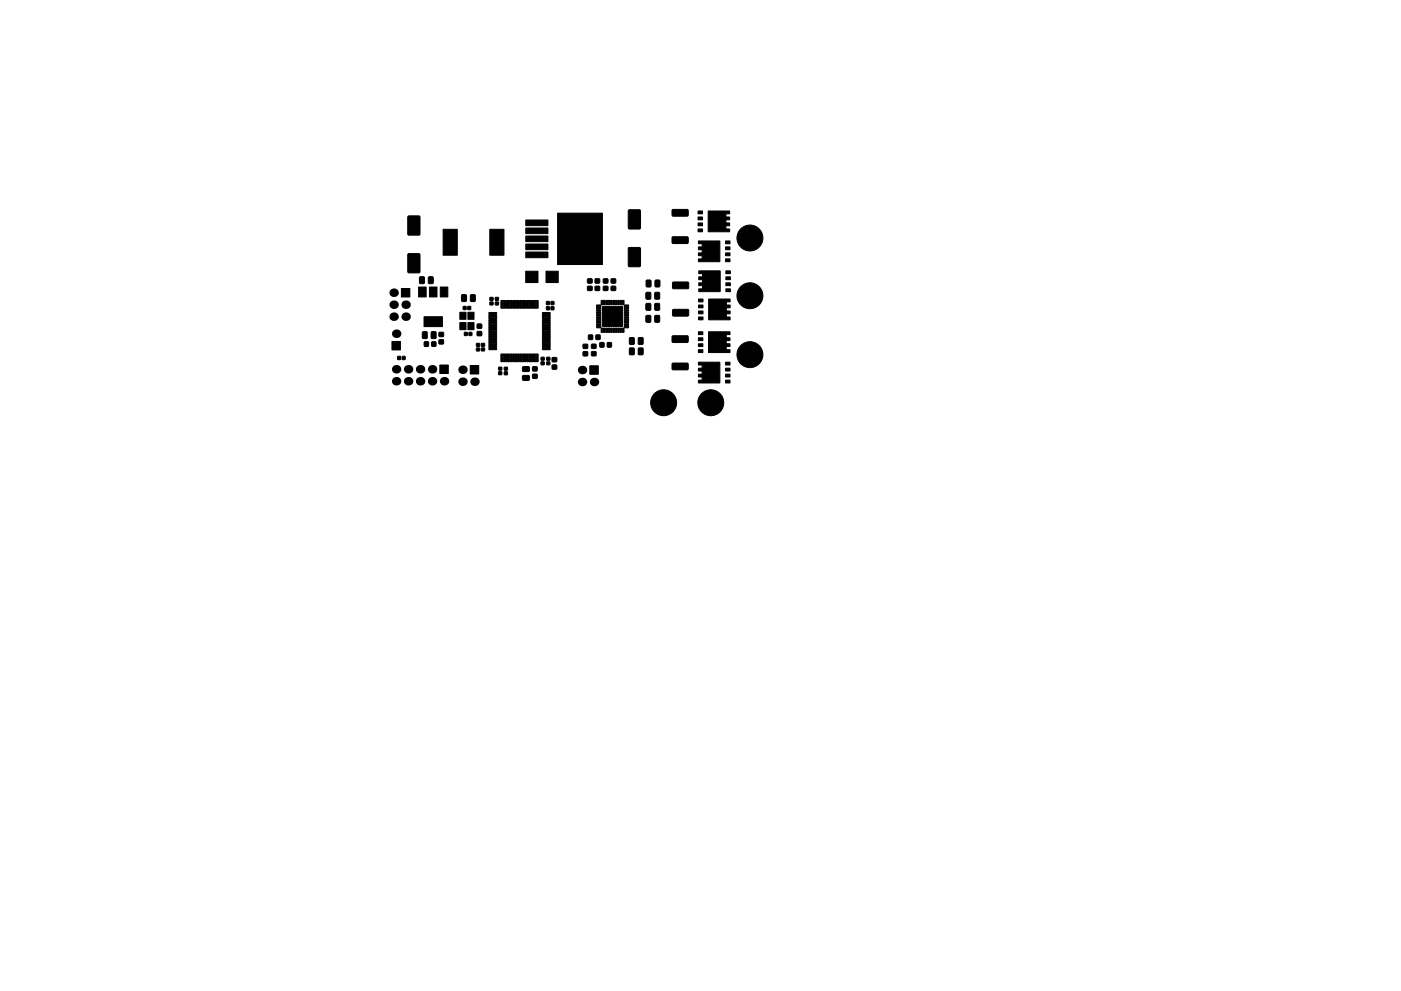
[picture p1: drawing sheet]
<svg xmlns="http://www.w3.org/2000/svg" width="297mm" height="210mm" viewBox="0 0 297 210" stroke-linecap="round" stroke-linejoin="round" font-family="sans-serif">
<g fill="#000" stroke="#000" stroke-width=".21">
<path d="M86.5 53.9l2.3-.1 .2 .1 .1 3.7-.2 .3h-2.2l-.2-.1zM86.5 45.9l2.3-.1 .2 .1 .1 3.7-.2 .3h-2.2l-.2-.1zM89 58.8l.7-.1 .3 .1v1.2l-.1 .2-.9-.1zM90.9 58.8l.7-.1 .2 .1 .1 1.2-.1 .2-1-.1zM94 48.6h3v5.5h-3zM103.8 48.6h3v5.5h-3zM111.5 57.5h2.6v2.4h-2.6zM111.5 53.5h4.7v1.2h-4.7zM111.5 51.8h4.7v1.2h-4.7zM111.5 50.1h4.7v1.2h-4.7zM111.5 48.4h4.7v1.2h-4.7zM111.5 46.7h4.7v1.2h-4.7z"/>
<path d="M115.8 57.5h2.6v2.4h-2.6zM118.2 45.2h9.5v10.9h-9.5zM124.6 59.2h.9v.8h-.9zM126.2 59.2h.9v.8h-.9zM127.9 59.2h.9l.1 .8h-.9zM129.6 59.2h.9v.8h-.9zM133.3 52.6l2.2-.1 .3 .1v3.7l-.1 .3h-2.2l-.3-.1zM133.3 44.6l2.2-.1 .3 .1v3.7l-.1 .3h-2.2l-.3-.1zM137.1 59.5l.7-.1 .2 .1v1.2l-.1 .2-.9-.1zM138.9 59.5l.8-.1 .2 .1v1.2l-.1 .2-.9-.1zM142.6 50.3l3.1-.1 .2 .3v1l-.2 .2h-3l-.2-.3zM142.6 44.5l3.1-.1 .2 .3v1l-.2 .2h-3.1l-.1-.3z"/>
<path d="M142.7 59.9l3.1-.1 .2 .3v1l-.2 .2h-3l-.2-.3zM148 48.6h.9v.6h-.9zM148 47.3h.9v.6h-.9zM148 46h.9v.6h-.9zM148 44.8h.9v.6h-.9zM148.1 51.1h4.5v4.4h-4.5v-.6h.8v-.6h-.8v-.6h.8v-.7h-.8v-.6h.8v-.7h-.8zM150.2 44.8h4.5v.6h-.8v.6h.8v.6h-.8v.7h.8v.6h-.8v.7h.8v.6h-4.5zM153.8 51.1h1v.6h-1zM153.8 52.4h1v.6h-1zM153.8 53.7h1v.6h-1zM153.8 54.9h1v.6h-1zM153.9 57.5h1v.6h-1z"/>
<path d="M153.9 58.7h1v.6h-1zM84.3 75.6h.6v.7h-.6zM83.1 72.4h1.8v1.8h-1.8zM85.1 61.2h1.8v1.8h-1.8zM85.3 75.6h.6v.7h-.6zM88.7 60.9h1.7v2.1h-1.7zM89.9 67.2h3.9v2.1h-3.9zM89.6 70.4l.7-.1 .3 .2v1.1l-.1 .2-.9-.1zM90 72.5l.8 .1v.9l-.8-.1zM91.1 60.9h1.6v2.1h-1.6zM91.5 70.4l.7-.1 .2 .2 .1 1.1-.1 .2-1-.1zM91.6 72.5l.8 .1v.9l-.9-.1z"/>
<path d="M93.3 77.4h1.8v1.8h-1.8zM93.4 60.9h1.6v2.1h-1.6zM93.1 70.5h.9v.9h-.9zM93.1 72.1h.9v.8l-.9 .1zM97.5 68.4h1.3v1.5h-1.3zM97.5 66.2h1.3v1.5h-1.3zM97.9 62.6l.7-.1 .3 .1v1.1l-.1 .2h-.9zM98.2 65h.6v.7h-.6zM98.5 70.5h.6v.7h-.6zM99.2 66.2h1.3v1.5h-1.3zM99.2 68.4h1.3v1.5h-1.3zM99.2 65h.6v.7h-.6z"/>
<path d="M99.7 77.5h1.8v1.8h-1.8zM99.4 70.5h.6v.7h-.6zM99.8 62.6l.7-.1 .2 .1 .1 1.1-.1 .2h-.9zM101 73.8h.7v.6h-.7zM101 72.9h.7v.6h-.7zM101.2 68.8h.9v.8h-.9zM101.2 70.4l.9-.1v.9h-.9zM102.1 73.8h.6v.6h-.6zM102.1 72.9h.6v.5l-.6 .1zM103.9 63.1h.6v.6h-.6zM103.9 64.1h.6v.6h-.6zM103.7 73.8h1.5l.1 .3-1.6 .1z"/>
<path d="M103.7 73.3h1.5l.1 .3-1.6 .1zM103.7 72.8h1.5l.1 .3-1.6 .1zM103.7 72.3h1.5l.1 .3-1.6 .1zM103.7 71.8h1.5l.1 .3-1.6 .1zM103.7 71.3h1.5l.1 .3-1.6 .1zM103.7 70.8h1.5l.1 .3-1.6 .1zM103.7 70.3h1.5l.1 .3-1.6 .1zM103.7 69.8h1.5l.1 .3-1.6 .1zM103.7 69.3h1.5l.1 .3-1.6 .1zM103.7 68.8h1.5l.1 .3-1.6 .1zM103.7 68.3h1.5l.1 .3-1.6 .1zM103.7 67.8h1.5l.1 .3-1.6 .1z"/>
<path d="M103.7 67.3h1.5l.1 .3-1.6 .1zM103.7 66.8h1.5l.1 .3-1.6 .1zM103.7 66.3h1.5l.1 .3-1.6 .1zM105 63.1h.7v.6h-.7zM105 64.1h.7v.6h-.7zM105.7 78.9h.7v.6h-.7zM105.7 77.9h.7v.6h-.7zM106.2 63.8h.4l-.1 1.6-.3-.1zM106.2 75.1l.4 .1-.1 1.5h-.3zM106.7 63.8h.4l-.1 1.6-.3-.1zM106.7 75.1l.4 .1-.1 1.5h-.3zM106.9 78.9h.7v.6h-.7z"/>
<path d="M106.9 77.9h.7v.6h-.7zM107.2 63.8h.4l-.1 1.6-.3-.1zM107.2 75.1l.4 .1-.1 1.5h-.3zM107.7 63.8h.4l-.1 1.6-.3-.1zM107.7 75.1l.4 .1-.1 1.5h-.3zM108.2 63.8h.4l-.1 1.6-.3-.1zM108.2 75.1l.4 .1-.1 1.5h-.3zM108.7 63.8h.4l-.1 1.6-.3-.1zM108.7 75.1l.4 .1-.1 1.5h-.3zM109.2 63.8h.4l-.1 1.6-.3-.1zM109.2 75.1l.4 .1-.1 1.5h-.3zM109.7 63.8h.4l-.1 1.6-.3-.1z"/>
<path d="M109.7 75.1l.4 .1-.1 1.5h-.3zM110.2 63.8h.4l-.1 1.6-.3-.1zM110.2 75.1l.4 .1-.1 1.5h-.3zM110.7 63.8h.4l-.1 1.6-.3-.1zM110.7 75.1l.4 .1-.1 1.5h-.3zM111.2 63.8h.4l-.1 1.6-.3-.1zM111.2 75.1l.4 .1-.1 1.5h-.3zM111.7 63.8h.4l-.1 1.6-.3-.1zM111.7 75.1l.4 .1-.1 1.5h-.3zM110.8 79.7h1.3l.1 .9-.2 .1h-1.1l-.1-.3zM110.8 77.8h1.3l.1 .9-.2 .1h-1.1l-.1-.2zM112.2 63.8h.4l-.1 1.6-.3-.1z"/>
<path d="M112.2 75.1l.4 .1-.1 1.5h-.3zM112.7 63.8h.4l-.1 1.6-.3-.1zM112.7 75.1l.4 .1-.1 1.5h-.3zM113.2 63.8h.4l-.1 1.6-.3-.1zM113.2 75.1l.4 .1-.1 1.5h-.3zM112.9 79.4h.9l.1 .8-.9 .1zM112.9 77.8h.9l.1 .9h-.9zM113.7 63.8h.4l-.1 1.6-.3-.1zM113.7 75.1l.4 .1-.1 1.5h-.3zM114.7 76.8h.7v.6h-.7zM114.7 75.8h.7v.6h-.7zM115.9 65.1h.6v.6h-.6z"/>
<path d="M115.9 64h.6v.6h-.6zM115.9 76.8h.7v.6h-.7zM115.9 75.8h.7v.6h-.7zM115 66.3h1.6v.3l-1.5 .1zM115 66.8h1.6v.3l-1.5 .1zM115 67.3h1.6v.3l-1.5 .1zM115 67.8h1.6v.3l-1.5 .1zM115 68.3h1.6v.3l-1.5 .1zM115 68.8h1.6v.3l-1.5 .1zM115 69.3h1.6v.3l-1.5 .1zM115 69.8h1.6v.3l-1.5 .1zM115 70.3h1.6v.3l-1.5 .1z"/>
<path d="M115 70.8h1.6v.3l-1.5 .1zM115 71.3h1.6v.3l-1.5 .1zM115 71.8h1.6v.3l-1.5 .1zM115 72.3h1.6v.3l-1.5 .1zM115 72.8h1.6v.3l-1.5 .1zM115 73.3h1.6v.3l-1.5 .1zM115 73.8h1.6v.3l-1.5 .1zM116.8 65.1h.6v.6h-.6zM116.8 64h.6v.6h-.6zM117.1 77.5h.9v.8h-.9zM117.1 75.9h.9v.8h-.9zM123.7 73.1h.8l.1 .8h-.9z"/>
<path d="M123.7 74.6h.8l.1 .9h-.9zM125.1 77.6h1.7v1.8h-1.7zM124.6 60.8h.9v.8h-.9zM124.8 71.1h.8v.9h-.8zM125.4 73.1l.9-.1 .1 .9h-.9zM125.4 74.6h.9l.1 .8-.9 .1zM126.2 60.8h.9v.8h-.9zM126.4 71.1h.8v.9h-.8zM126.5 69.2h.8l.1 .3h-.9zM126.5 68.7h.8l.1 .3h-.9zM126.5 68.2h.8l.1 .3h-.9zM126.5 67.7h.8l.1 .3h-.9z"/>
<path d="M126.5 67.2h.8l.1 .3h-.9zM126.5 66.7h.8l.1 .3h-.9zM126.5 66.2h.8l.1 .3h-.9zM126.5 65.7h.8l.1 .3h-.9zM126.5 65.2h.8l.1 .3h-.9zM126.5 64.7h.8l.1 .3h-.9zM127.5 63.8h.3l-.1 .8h-.2zM127.5 69.6l.3 .1-.1 .8h-.2zM127.2 72.7h.9l-.1 .9h-.8zM128 63.8h.3l-.1 .8h-.2zM128 69.6l.3 .1-.1 .8h-.2zM127.9 60.8h.9l.1 .8h-.9z"/>
<path d="M128.5 63.8h.3l-.1 .8h-.2zM128.5 69.6l.3 .1-.1 .8h-.2zM129 63.8h.3l-.1 .8h-.2zM129 69.6l.3 .1-.1 .8h-.2zM128.8 72.7h.8v.9h-.8zM129.5 63.8h.3l-.1 .8h-.2zM129.5 69.6l.3 .1-.1 .8h-.2zM130 63.8h.3l-.1 .8h-.2zM130 69.6l.3 .1-.1 .8h-.2zM129.6 60.8h.9v.8h-.9zM130.5 63.8h.3l-.1 .8h-.2zM130.5 69.6l.3 .1-.1 .8h-.2z"/>
<path d="M131 63.8h.3l-.1 .8h-.2zM131 69.6l.3 .1-.1 .8h-.2zM131.5 63.8h.3l-.1 .8h-.2zM131.5 69.6l.3 .1-.1 .8h-.2zM127.8 65h4.2v4.3h-4.2zM132 63.8h.3l-.1 .8h-.2zM132 69.6l.3 .1-.1 .8h-.2zM132.4 64.7h.8l.1 .3h-.9zM132.4 65.2h.8l.1 .3h-.9zM132.4 65.7h.8l.1 .3h-.9zM132.4 66.2h.8l.1 .3h-.9zM132.4 66.7h.8l.1 .3h-.9z"/>
<path d="M132.4 67.2h.8l.1 .3h-.9zM132.4 67.7h.8l.1 .3h-.9zM132.4 68.2h.8l.1 .3h-.9zM132.4 68.7h.8l.1 .3h-.9zM132.4 69.2h.8l.1 .3h-.9zM133.5 71.7l.7-.1 .3 .1v1.1l-.1 .3-.9-.1zM133.5 73.9l.7-.1 .3 .1v1.1l-.1 .3-.9-.1zM135.4 71.7l.7-.1 .2 .1 .1 1.2-.1 .2-1-.1zM135.4 73.9l.7-.1 .2 .1 .1 1.2-.1 .2-1-.1zM137 67l.7-.1 .3 .1v1.2l-.1 .2-.9-.1zM137 62.1l.7-.1 .3 .1v1.2l-.1 .2-.9-.1zM137 64.4l.7-.1 .3 .2v1.1l-.1 .2-.9-.1z"/>
<path d="M138.9 67l.7-.1 .2 .1 .1 1.2-.1 .2-1-.1zM138.9 62.1l.7-.1 .2 .1 .1 1.2-.1 .2-1-.1zM138.9 64.4l.7-.1 .2 .2 .1 1.1-.1 .2-1-.1zM142.6 77.1l3.1-.1 .2 .3v1l-.2 .2h-3l-.2-.3zM142.6 71.3l3.1-.1 .2 .3v1l-.2 .2h-3l-.2-.3zM142.7 65.7l3.1-.1 .2 .3v1l-.2 .2h-3l-.2-.3zM148.1 74.2h.9v.6h-.9zM148.1 72.9h.9v.6h-.9zM148.1 71.7h.9v.6h-.9zM148.1 70.4h.9v.6h-.9zM148.1 67.3h.9v.6h-.9zM148.1 66h.9v.6h-.9z"/>
<path d="M148.1 64.7h.9v.6h-.9zM148.1 63.4h.9v.6h-.9zM148.2 57.5h4.5v4.4h-4.5v-.6h.7v-.7h-.7v-.6h.7v-.7h-.7v-.6h.7v-.6h-.7zM150.2 70.4h4.6v.6h-.8v.7h.8v.6h-.8v.6h.8v.6h-.8v.7h.8v.6h-4.6zM153.8 76.8h1v.6h-1zM153.8 78.1h1v.6h-1zM153.8 79.4h1v.6h-1zM150.2 63.4h4.6v.6h-.8v.7h.8v.6h-.8v.7h.8v.6h-.8v.7h.8v.6h-4.6zM153.9 60h1v.6h-1zM153.9 61.3h1v.6h-1zM148.1 76.8h4.5v4.5h-4.5v-.6h.8v-.7h-.8v-.6h.8v-.7h-.8v-.6h.8v-.7h-.8zM153.8 80.7h1v.6h-1z"/>
<circle cx="159" cy="50.5" r="2.75"/>
<circle cx="159" cy="75.2" r="2.75"/>
<circle cx="159" cy="62.7" r="2.75"/>
<circle cx="140.7" cy="85.4" r="2.75"/>
<circle cx="150.7" cy="85.4" r="2.75"/>
</g>
<g fill="#000">
<circle cx="83.5" cy="67.2" r=".9"/>
<circle cx="83.5" cy="64.6" r=".9"/>
<circle cx="83.5" cy="62.1" r=".9"/>
<circle cx="84" cy="78.3" r=".9"/>
<circle cx="84" cy="70.8" r=".9"/>
<circle cx="86" cy="64.6" r=".9"/>
<circle cx="86" cy="67.2" r=".9"/>
<circle cx="86.5" cy="78.3" r=".9"/>
<circle cx="89.1" cy="78.3" r=".9"/>
<circle cx="91.6" cy="78.3" r=".9"/>
<circle cx="98.1" cy="78.4" r=".9"/>
<circle cx="123.4" cy="78.5" r=".9"/>
<circle cx="84" cy="80.9" r=".9"/>
<circle cx="86.5" cy="80.9" r=".9"/>
<circle cx="89.1" cy="80.9" r=".9"/>
<circle cx="91.6" cy="80.9" r=".9"/>
<circle cx="94.1" cy="80.9" r=".9"/>
<circle cx="98.1" cy="81" r=".9"/>
<circle cx="100.6" cy="81" r=".9"/>
<circle cx="123.4" cy="81" r=".9"/>
<circle cx="125.9" cy="81" r=".9"/>
</g>
</svg>
